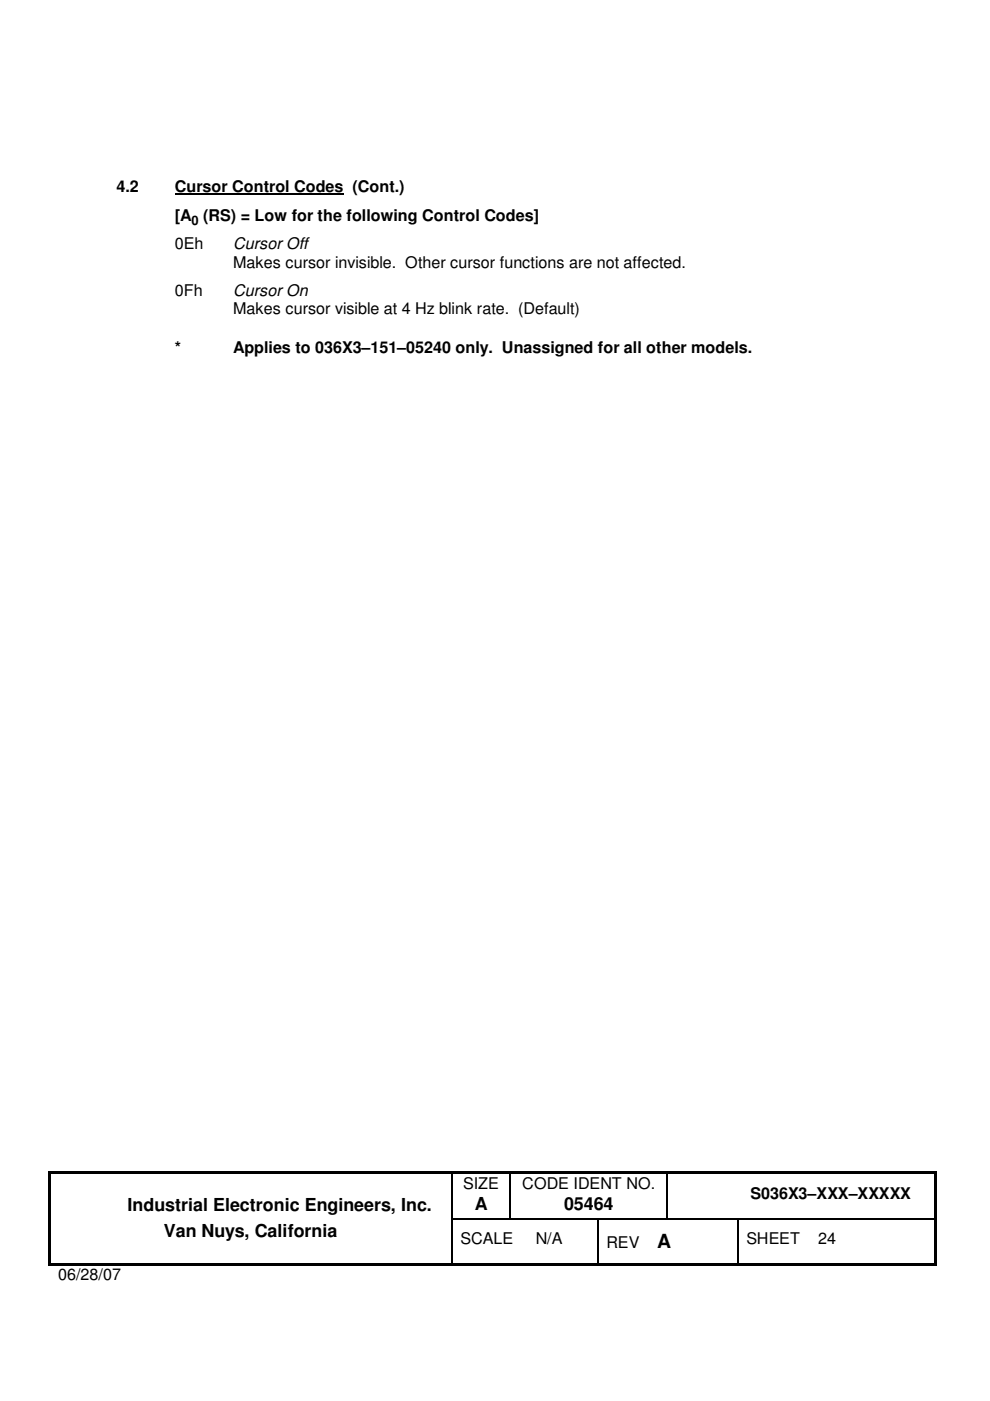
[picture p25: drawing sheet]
<svg xmlns="http://www.w3.org/2000/svg" width="210mm" height="297mm" viewBox="0 0 210 297" stroke-linecap="round" stroke-linejoin="round" font-family="sans-serif">
<defs><g id="words">
<text font-size="4.1" x="139.4" y="264.5">A</text>
<g font-size="3.8">
<text x="27.1" y="256.7">Industrial Electronic Engineers, Inc.</text>
<text x="100.7" y="256.5">A</text>
<text x="119.6" y="256.5">05464</text>
<text x="34.8" y="262.2">Van Nuys, California</text>
</g>
<g font-size="3.4">
<text x="24.7" y="40.6">4.2</text>
<text x="37.1" y="40.6">Cursor Control Codes (Cont.)</text>
<text x="37.1" y="46.8">[A (RS) = Low for the following Control Codes]</text>
<text x="37.1" y="52.8">0Eh</text>
<text x="49.4" y="52.8">Cursor Off</text>
<text x="49.4" y="56.7">Makes cursor invisible. Other cursor functions are not affected.</text>
<text x="37.1" y="62.7">0Fh</text>
<text x="49.4" y="62.7">Cursor On</text>
<text x="49.4" y="66.7">Makes cursor visible at 4 Hz blink rate. (Default)</text>
<text x="37.1" y="74.8">*</text>
<text x="49.4" y="74.8">Applies to 036X3–151–05240 only. Unassigned for all other models.</text>
<text x="98.2" y="252.1">SIZE</text>
<text x="110.7" y="252.1">CODE IDENT NO.</text>
<text x="159.1" y="254.3">S036X3–XXX–XXXXX</text>
<text x="97.7" y="263.7">SCALE</text>
<text x="113.6" y="263.7">N/A</text>
<text x="158.2" y="263.7">SHEET</text>
<text x="173.4" y="263.7">24</text>
<text x="128.6" y="264.5">REV</text>
<text x="12.4" y="271.5">06/28/07</text>
</g>
<text font-size="2.8" x="40.6" y="47.8">0</text>
</g></defs>
<g fill="#000">
<path d="M10.2 248.4h.6v.5h-.6zM10.2 248.9h.6v9.4h-.6zM10.2 258.3h.6v.2h-.6zM10.8 248.4h84.9v.5h-84.9zM95.7 248.9h.2zM95.7 248.4h.5v.5h-.5zM95.7 258.3h.2v.2h-.2zM96.2 248.4h11.8v.5h-11.8zM108 248.9h.3zM108 248.4h.5v.5h-.5zM108 258.3h.3v.2h-.3zM108.5 248.4h32.9v.5h-32.9z"/>
<path d="M126.6 258.3h.2v.2h-.2zM141.4 248.9h.2zM141.4 248.4h.5v.5h-.5zM141.4 258.3h.2v.2h-.2zM141.9 248.4h56.3v.5h-56.3zM156.3 258.3h.2v.2h-.2zM198.2 248.4h.4v.5h-.4zM198.2 248.9h.4v9.4h-.4zM198.2 258.3h.4v.2h-.4zM10.2 258.5h.6v9.3h-.6zM10.2 267.8h.6v.5h-.6zM10.8 267.8h84.9v.5h-84.9z"/>
<path d="M95.7 267.8h.5v.5h-.5zM96.2 267.8h30.4v.5h-30.4zM126.6 267.8h.5v.5h-.5zM127.1 267.8h29.2v.5h-29.2zM156.3 267.8h.5v.5h-.5zM156.8 267.8h41.4v.5h-41.4zM198.2 258.5h.4v9.3h-.4zM198.2 267.8h.4v.5h-.4z"/>
</g>
<path d="M95.8 248.9v9.4M95.8 258.5v9.3M95.9 258.4h12.1M108.2 248.9v9.4M108.3 258.4h18.3M126.7 258.5v9.3M126.8 258.4h14.6M141.5 248.9v9.4M141.6 258.4h14.7M156.4 258.5v9.3M156.5 258.4h41.7" fill="none" stroke="#000" stroke-width=".25"/>
<path d="M37.1 41.2h35.8" fill="none" stroke="#000" stroke-width=".34"/>
<use href="#words"/>
</svg>
